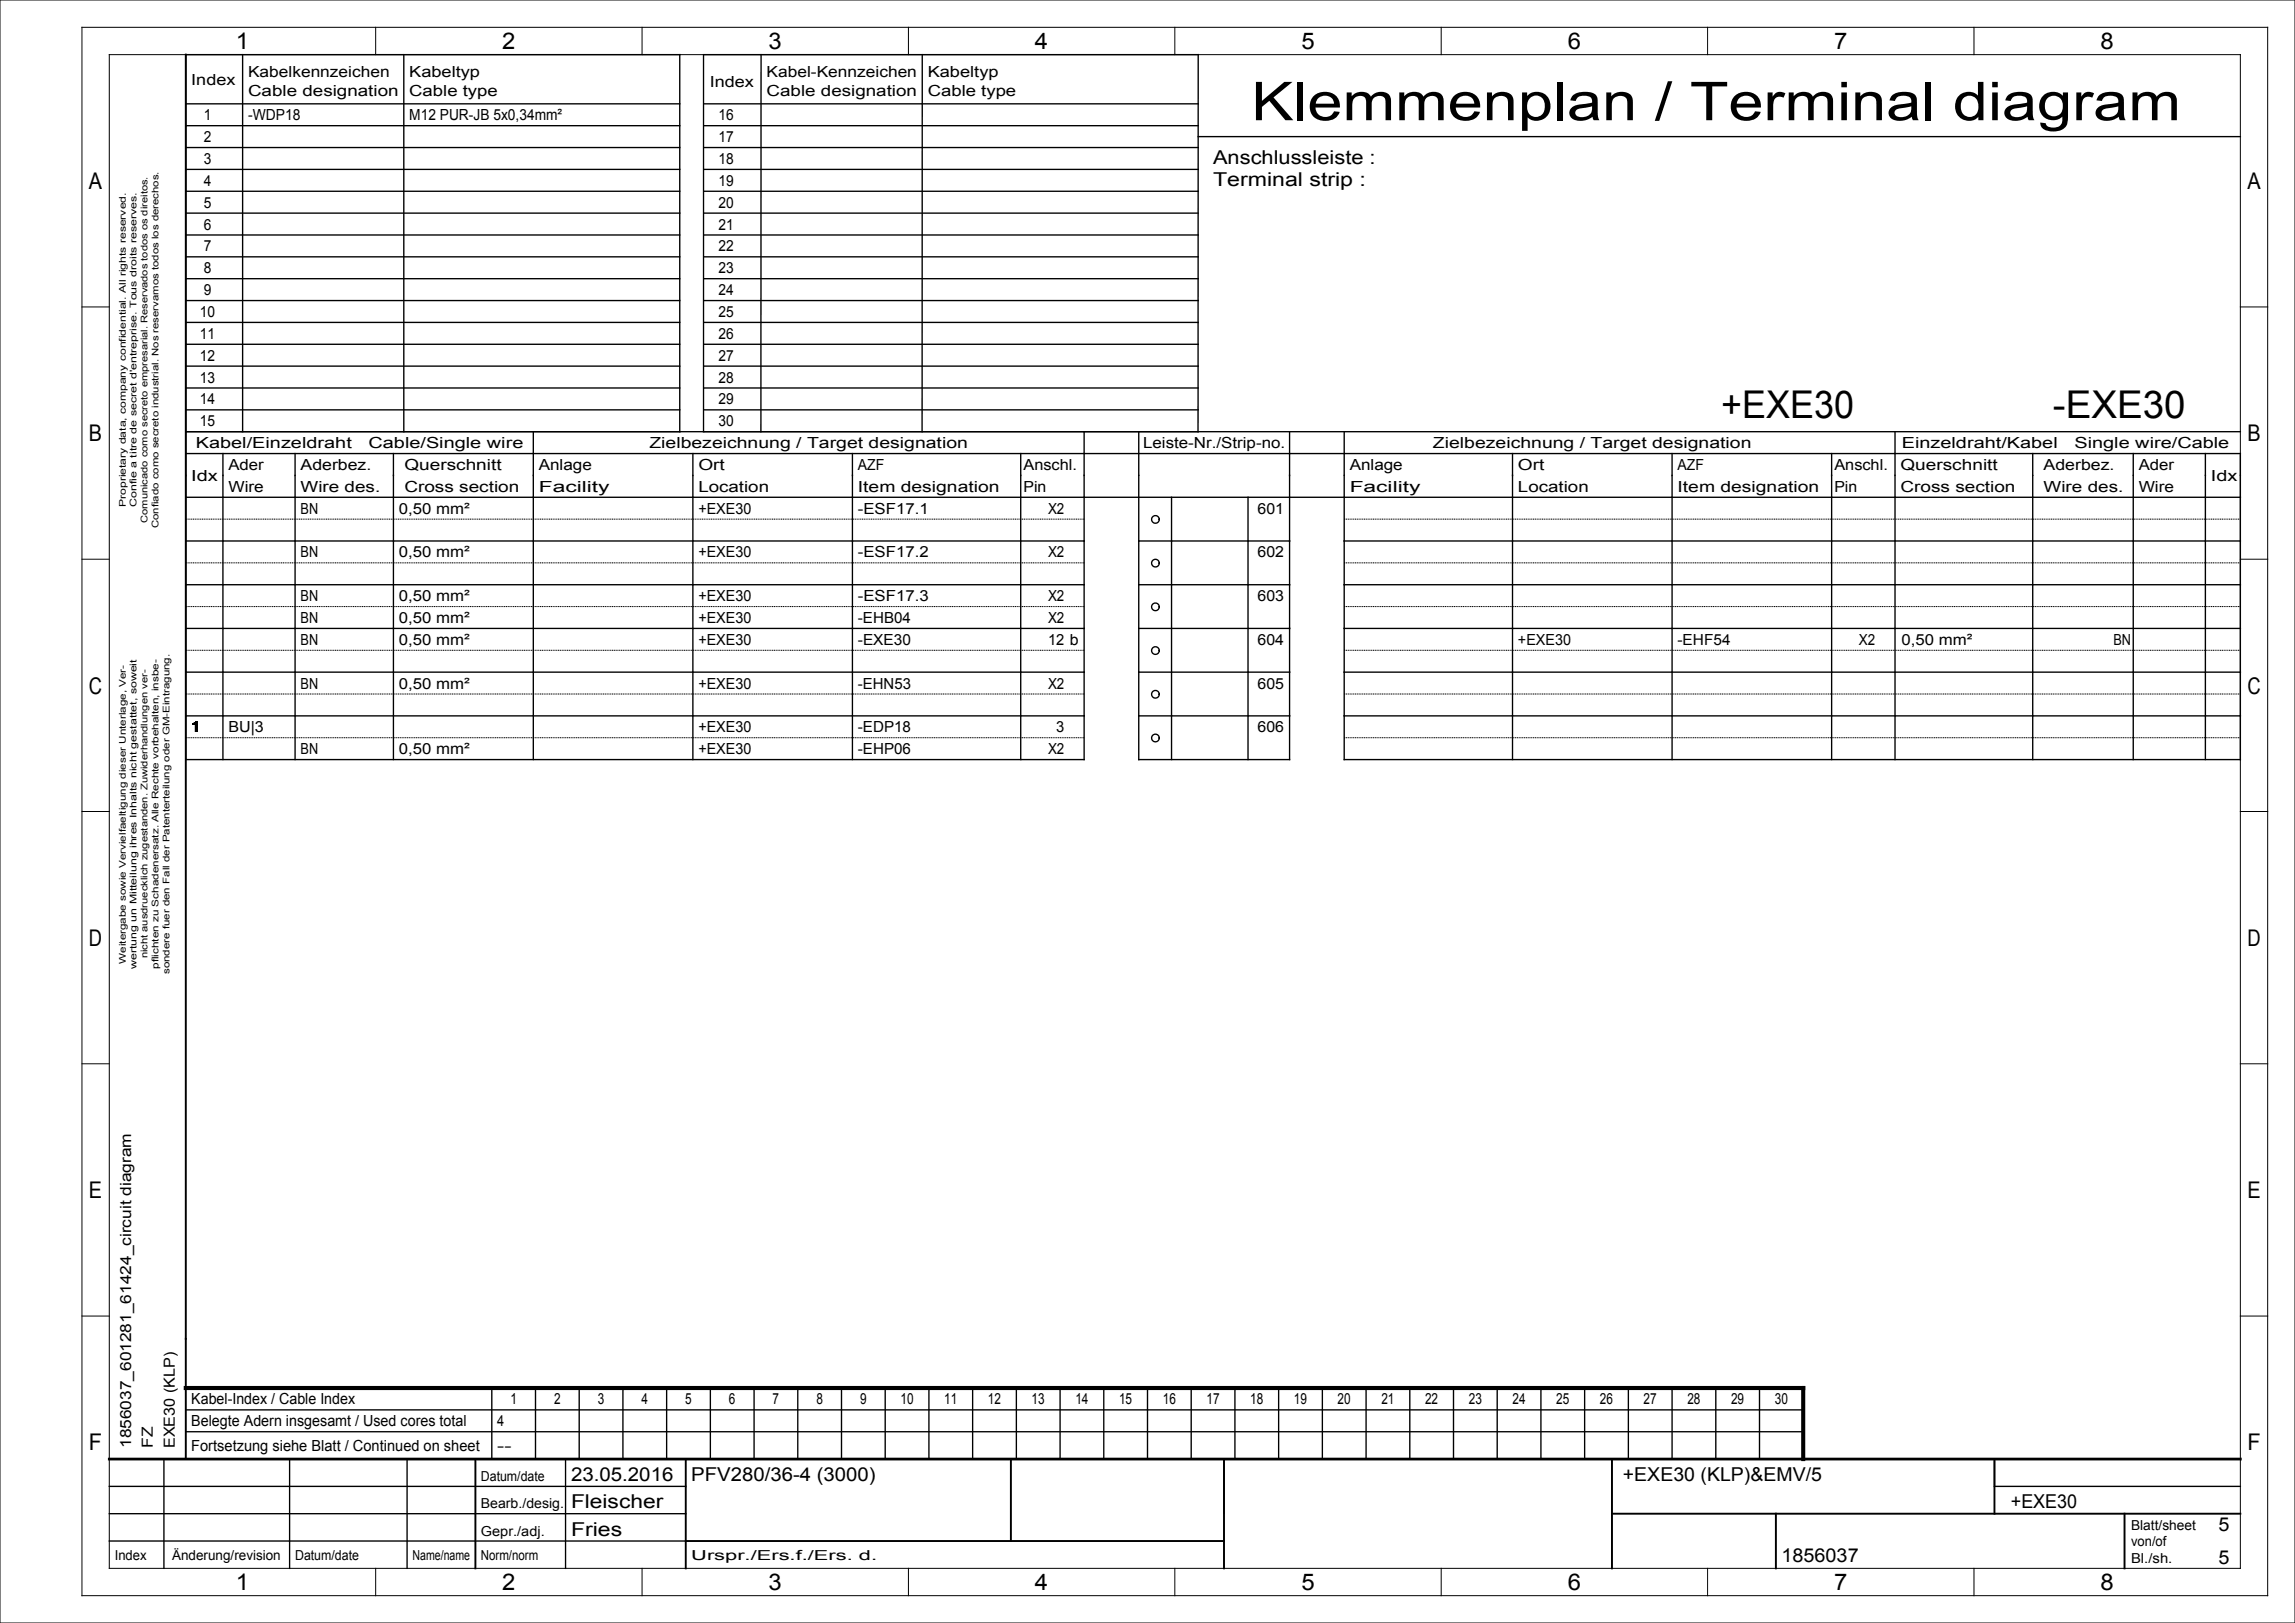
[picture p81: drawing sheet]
<svg xmlns="http://www.w3.org/2000/svg" width="420mm" height="297mm" viewBox="0 0 420 297" stroke-linecap="round" stroke-linejoin="round" font-family="sans-serif">
<defs><g id="words">
<text font-size="9.8" x="229" y="22">Klemmenplan / Terminal diagram</text>
<g font-size="7">
<text x="315" y="76.5">+EXE30</text>
<text x="375.7" y="76.5">-EXE30</text>
</g>
<g font-size="4.2">
<text x="43.2" y="9">1</text>
<text x="91.9" y="9">2</text>
<text x="140.7" y="9">3</text>
<text x="189.4" y="9">4</text>
<text x="238.2" y="9">5</text>
<text x="286.9" y="9">6</text>
<text x="335.7" y="9">7</text>
<text x="384.4" y="9">8</text>
<text x="16.3" y="34.6">A</text>
<text x="411.3" y="34.6">A</text>
<text x="16.3" y="80.8">B</text>
<text x="411.3" y="80.8">B</text>
<text x="16.3" y="126.9">C</text>
<text x="411.3" y="126.9">C</text>
<text x="16.3" y="173.1">D</text>
<text x="411.3" y="173.1">D</text>
<text x="16.3" y="219.2">E</text>
<text x="411.3" y="219.2">E</text>
<text x="16.3" y="265.4">F</text>
<text x="411.3" y="265.4">F</text>
<text x="43.2" y="291">1</text>
<text x="91.9" y="291">2</text>
<text x="140.7" y="291">3</text>
<text x="189.4" y="291">4</text>
<text x="238.2" y="291">5</text>
<text x="286.9" y="291">6</text>
<text x="335.7" y="291">7</text>
<text x="384.4" y="291">8</text>
</g>
<g font-size="3.5">
<text x="222" y="34">Terminal strip :</text>
<text x="222" y="30">Anschlussleiste :</text>
<text x="104.5" y="271">23.05.2016</text>
<text x="104.5" y="276">Fleischer</text>
<text x="126.5" y="271">PFV280/36-4 (3000)</text>
<text x="297" y="271">+EXE30 (KLP)&amp;EMV/5</text>
<text x="368" y="276">+EXE30</text>
<text x="104.5" y="281">Fries</text>
<text x="406" y="280.3">5</text>
<text x="326" y="285.8">1856037</text>
<text x="406" y="286.3">5</text>
</g>
<g font-size="2.8">
<text x="35" y="15.5">Index</text>
<text x="45.4" y="17.5">Cable designation</text>
<text x="45.4" y="14">Kabelkennzeichen</text>
<text x="74.9" y="14">Kabeltyp</text>
<text x="74.9" y="17.5">Cable type</text>
<text x="129.9" y="16">Index</text>
<text x="140.3" y="14">Kabel-Kennzeichen</text>
<text x="140.3" y="17.5">Cable designation</text>
<text x="169.8" y="17.5">Cable type</text>
<text x="169.8" y="14">Kabeltyp</text>
<text x="37.3" y="22">1</text>
<text x="45.4" y="22">-WDP18</text>
<text x="74.9" y="22">M12 PUR-JB 5x0,34mm²</text>
<text x="131.5" y="22">16</text>
<text x="37.3" y="26">2</text>
<text x="131.5" y="26">17</text>
<text x="37.3" y="34">4</text>
<text x="37.3" y="30">3</text>
<text x="131.5" y="34">19</text>
<text x="131.5" y="30">18</text>
<text x="37.3" y="38">5</text>
<text x="37.3" y="42">6</text>
<text x="131.5" y="38">20</text>
<text x="131.5" y="42">21</text>
<text x="37.3" y="46">7</text>
<text x="131.5" y="46">22</text>
<text x="37.3" y="50">8</text>
<text x="37.3" y="54">9</text>
<text x="131.5" y="50">23</text>
<text x="131.5" y="54">24</text>
<text x="36.6" y="58">10</text>
<text x="131.5" y="58">25</text>
<text x="36.6" y="62">11</text>
<text x="131.5" y="62">26</text>
<text x="36.6" y="66">12</text>
<text x="36.6" y="70">13</text>
<text x="131.5" y="70">28</text>
<text x="131.5" y="66">27</text>
<text x="36.6" y="74">14</text>
<text x="131.5" y="74">29</text>
<text x="35.8" y="82">Kabel/Einzeldraht</text>
<text x="36.6" y="78">15</text>
<text x="67.4" y="82">Cable/Single wire</text>
<text x="118.8" y="82">Zielbezeichnung / Target designation</text>
<text x="131.5" y="78">30</text>
<text x="209.2" y="82">Leiste-Nr./Strip-no.</text>
<text x="262.2" y="82">Zielbezeichnung / Target designation</text>
<text x="348" y="82">Einzeldraht/Kabel</text>
<text x="379.6" y="82">Single wire/Cable</text>
<text x="35" y="88">Idx</text>
<text x="41.8" y="86">Ader</text>
<text x="41.8" y="90">Wire</text>
<text x="55" y="90">Wire des.</text>
<text x="55" y="86">Aderbez.</text>
<text x="74" y="90">Cross section</text>
<text x="74" y="86">Querschnitt</text>
<text x="98.6" y="86">Anlage</text>
<text x="98.6" y="90">Facility</text>
<text x="127.8" y="86">Ort</text>
<text x="127.8" y="90">Location</text>
<text x="157" y="86">AZF</text>
<text x="157" y="90">Item designation</text>
<text x="187.3" y="86">Anschl.</text>
<text x="187.3" y="90">Pin</text>
<text x="247" y="90">Facility</text>
<text x="247" y="86">Anlage</text>
<text x="277.8" y="90">Location</text>
<text x="277.8" y="86">Ort</text>
<text x="307" y="86">AZF</text>
<text x="307" y="90">Item designation</text>
<text x="335.7" y="86">Anschl.</text>
<text x="335.7" y="90">Pin</text>
<text x="347.8" y="90">Cross section</text>
<text x="347.8" y="86">Querschnitt</text>
<text x="374" y="86">Aderbez.</text>
<text x="374" y="90">Wire des.</text>
<text x="391.4" y="86">Ader</text>
<text x="391.4" y="90">Wire</text>
<text x="404.6" y="88">Idx</text>
<text x="55" y="94">BN</text>
<text x="73" y="94">0,50 mm²</text>
<text x="127.8" y="94">+EXE30</text>
<text x="157" y="94">-ESF17.1</text>
<text x="191.8" y="94">X2</text>
<text x="230.1" y="94">601</text>
<text x="55" y="102">BN</text>
<text x="73" y="102">0,50 mm²</text>
<text x="127.8" y="102">+EXE30</text>
<text x="157" y="102">-ESF17.2</text>
<text x="191.8" y="102">X2</text>
<text x="230.1" y="102">602</text>
<text x="55" y="110">BN</text>
<text x="73" y="110">0,50 mm²</text>
<text x="127.8" y="110">+EXE30</text>
<text x="157" y="110">-ESF17.3</text>
<text x="191.8" y="110">X2</text>
<text x="230.1" y="110">603</text>
<text x="55" y="114">BN</text>
<text x="55" y="118">BN</text>
<text x="73" y="118">0,50 mm²</text>
<text x="73" y="114">0,50 mm²</text>
<text x="127.8" y="118">+EXE30</text>
<text x="127.8" y="114">+EXE30</text>
<text x="157" y="114">-EHB04</text>
<text x="157" y="118">-EXE30</text>
<text x="191.8" y="114">X2</text>
<text x="191.8" y="118">12 b</text>
<text x="230.1" y="118">604</text>
<text x="277.8" y="118">+EXE30</text>
<text x="307" y="118">-EHF54</text>
<text x="340.2" y="118">X2</text>
<text x="348" y="118">0,50 mm²</text>
<text x="386.8" y="118">BN</text>
<text x="55" y="126">BN</text>
<text x="73" y="126">0,50 mm²</text>
<text x="127.8" y="126">+EXE30</text>
<text x="157" y="126">-EHN53</text>
<text x="191.8" y="126">X2</text>
<text x="230.1" y="126">605</text>
<text x="35" y="134">1</text>
<text x="41.8" y="134">BU|3</text>
<text x="55" y="138">BN</text>
<text x="73" y="138">0,50 mm²</text>
<text x="127.8" y="134">+EXE30</text>
<text x="127.8" y="138">+EXE30</text>
<text x="157" y="138">-EHP06</text>
<text x="157" y="134">-EDP18</text>
<text x="191.8" y="138">X2</text>
<text x="193.3" y="134">3</text>
<text x="230.1" y="134">606</text>
<text x="35" y="257">Kabel-Index / Cable Index</text>
<text x="93.4" y="257">1</text>
<text x="101.4" y="257">2</text>
<text x="109.4" y="257">3</text>
<text x="117.4" y="257">4</text>
<text x="125.4" y="257">5</text>
<text x="133.4" y="257">6</text>
<text x="141.4" y="257">7</text>
<text x="149.4" y="257">8</text>
<text x="157.4" y="257">9</text>
<text x="164.8" y="257">10</text>
<text x="172.8" y="257">11</text>
<text x="180.8" y="257">12</text>
<text x="188.8" y="257">13</text>
<text x="196.8" y="257">14</text>
<text x="204.8" y="257">15</text>
<text x="212.8" y="257">16</text>
<text x="220.8" y="257">17</text>
<text x="228.8" y="257">18</text>
<text x="236.8" y="257">19</text>
<text x="244.8" y="257">20</text>
<text x="252.8" y="257">21</text>
<text x="260.8" y="257">22</text>
<text x="268.8" y="257">23</text>
<text x="276.8" y="257">24</text>
<text x="284.8" y="257">25</text>
<text x="292.8" y="257">26</text>
<text x="300.8" y="257">27</text>
<text x="308.8" y="257">28</text>
<text x="316.8" y="257">29</text>
<text x="324.8" y="257">30</text>
<text x="35" y="261">Belegte Adern insgesamt / Used cores total</text>
<text x="91" y="261">4</text>
<text x="24" y="265" transform="rotate(-90 24 265)">1856037_601281_61424_circuit diagram</text>
<text x="28" y="265" transform="rotate(-90 28 265)">FZ</text>
<text x="32" y="265" transform="rotate(-90 32 265)">EXE30 (KLP)</text>
<text x="35" y="265.5">Fortsetzung siehe Blatt / Continued on sheet</text>
<text x="91" y="265.5">--</text>
</g>
<g font-size="2.5">
<text x="88" y="271">Datum/date</text>
<text x="88" y="276">Bearb./desig.</text>
<text x="88" y="281">Gepr./adj.</text>
<text x="390" y="280">Blatt/sheet</text>
<text x="21" y="285.5">Index</text>
<text x="31.5" y="285.5">Änderung/revision</text>
<text x="54" y="285.5">Datum/date</text>
<text x="75.5" y="285.5">Name/name</text>
<text x="88" y="285.5">Norm/norm</text>
<text x="126.5" y="285.5">Urspr./Ers.f./Ers. d.</text>
<text x="390" y="286">Bl./sh.</text>
<text x="390" y="283">von/of</text>
</g>
<g font-size="1.7">
<text x="23" y="92.8" transform="rotate(-90 23 92.8)">Proprietary data, company confidential. All rights reserved.</text>
<text x="25" y="92.8" transform="rotate(-90 25 92.8)">Confie a titre de secret d'entreprise. Tous droits reserves.</text>
<text x="27" y="95.7" transform="rotate(-90 27 95.7)">Comunicado como secreto empresarial. Reservados todos os direitos.</text>
<text x="29" y="96.6" transform="rotate(-90 29 96.6)">Confiado como secreto industrial. Nos reservamos todos los derechos.</text>
<text x="23" y="176.4" transform="rotate(-90 23 176.4)">Weitergabe sowie Vervielfaeltigung dieser Unterlage, Ver-</text>
<text x="25" y="177.3" transform="rotate(-90 25 177.3)">wertung un Mitteilung ihres Inhalts nicht gestattet, soweit</text>
<text x="27" y="175.4" transform="rotate(-90 27 175.4)">nicht ausdruecklich zugestanden. Zuwiderhandlungen ver-</text>
<text x="29" y="177.3" transform="rotate(-90 29 177.3)">pflichten zu Schadenersatz. Alle Rechte vorbehalten, insbe-</text>
<text x="31" y="178.3" transform="rotate(-90 31 178.3)">sondere fuer den Fall der Patenterteilung oder GM-Eintragung.</text>
</g>
</g></defs>
<g fill="none" stroke="#000" stroke-width=".18">
<path d="M0 0h420v297h-420zM15 5h400v287h-400zM20 10h390v277h-390zM68.8 5v5M117.5 5v5M166.3 5v5M215 5v5M263.8 5v5M312.5 5v5M361.3 5v5M15 56.2h5M410 56.2h5"/>
<path d="M15 102.3h5M410 102.3h5M15 148.5h5M410 148.5h5M15 194.7h5M410 194.7h5M15 240.8h5M410 240.8h5M68.8 287v5M117.5 287v5M166.3 287v5M215 287v5"/>
<path d="M263.8 287v5M312.5 287v5M361.3 287v5"/>
</g>
<path d="M34 10v257M87 267v20M125.5 267v20M185 267v15M224 267v20M295 277h115M295 267v20M325 277v10M365 267v10M388.8 277v10M125.5 282h98.5" fill="none" stroke="#000" stroke-width=".35"/>
<g fill="none" stroke="#000" stroke-width=".25">
<path d="M34 19h90.4M44.4 10v69M73.9 10v69M128.8 10v69M128.9 10h90.4l-.1 69M128.9 19h90.4M139.3 10l-.1 69M168.8 10l-.1 69M34 35h90.4M34 31h90.4M34 39h90.4M34 23h90.4"/>
<path d="M34 27h90.4M128.9 35h90.4M128.9 31h90.4M128.9 39h90.4M128.9 23h90.4M128.9 27h90.4M219.3 25h190.7M34 55h90.4M34 59h90.4M34 51h90.4M34 47h90.4M34 43h90.4"/>
<path d="M128.9 55h90.4M128.9 59h90.4M128.9 51h90.4M128.9 47h90.4M128.9 43h90.4M34 75h90.4M34 79h376M34 71h90.4M34 67h90.4M34 63h90.4M97.6 79v60M124.4 79v-69h-90.4v129h164.4v-60"/>
<path d="M128.9 75h90.4M128.9 71h90.4M128.9 67h90.4M128.9 63h90.4M208.4 79v60h27.6v-60M246 79v60h164v-56h-376M346.8 79v60M34 91h376M34 99h164.4M40.8 83v56M54 83v56M72 83v56"/>
<path d="M126.8 83v56M156 83v56M186.8 83v56M208.4 99h27.6M214.4 91v48M228.4 91v48M246 99h164M276.8 83v56M306 83v56M335.2 83v56M372 83v56M390.4 83v56"/>
<path d="M403.6 83v56M34 107h164.4M34 115h164.4M208.4 107h27.6M208.4 115h27.6M246 107h164M246 115h164M34 123h164.4M34 131h164.4M208.4 123h27.6M208.4 131h27.6M246 123h164"/>
<path d="M246 131h164M34 258h296M90 254v13M98 254v13M106 254v13M114 254v13M122 254v13M130 254v13M138 254v13M146 254v13M154 254v13M162 254v13"/>
<path d="M170 254v13M178 254v13M186 254v13M194 254v13M202 254v13M210 254v13M218 254v13M226 254v13M234 254v13M242 254v13M250 254v13M258 254v13"/>
<path d="M266 254v13M274 254v13M282 254v13M290 254v13M298 254v13M306 254v13M314 254v13M322 254v13M20 272h105.5M20 277h105.5M30 267v20M34 262h296"/>
<path d="M34 267h296M53 267v20M74.5 267v20M103.5 267v20M224 267v10M365 267v5h45M20 282h105.5"/>
<circle cx="211.4" cy="95.1" r=".7"/>
<circle cx="211.4" cy="111" r=".7"/>
<circle cx="211.4" cy="119" r=".7"/>
<circle cx="211.4" cy="103.1" r=".7"/>
<circle cx="211.4" cy="135.1" r=".7"/>
<circle cx="211.5" cy="127.1" r=".7"/>
</g>
<path d="M34 254h296v13" fill="none" stroke="#000" stroke-width=".75"/>
<path d="M34 95h164.4M246 95h164M34 103h164.4M34 111h164.4M34 119h164.4M246 103h164M246 111h164M246 119h164M34 135h164.4M34 127h164.4M246 135h164M246 127h164" fill="none" stroke="#000" stroke-width=".18" stroke-dasharray="0 .3" stroke-dashoffset="-.1"/>
<path d="M20 267h390" fill="none" stroke="#000" stroke-width=".5"/>
<use href="#words"/>
</svg>
